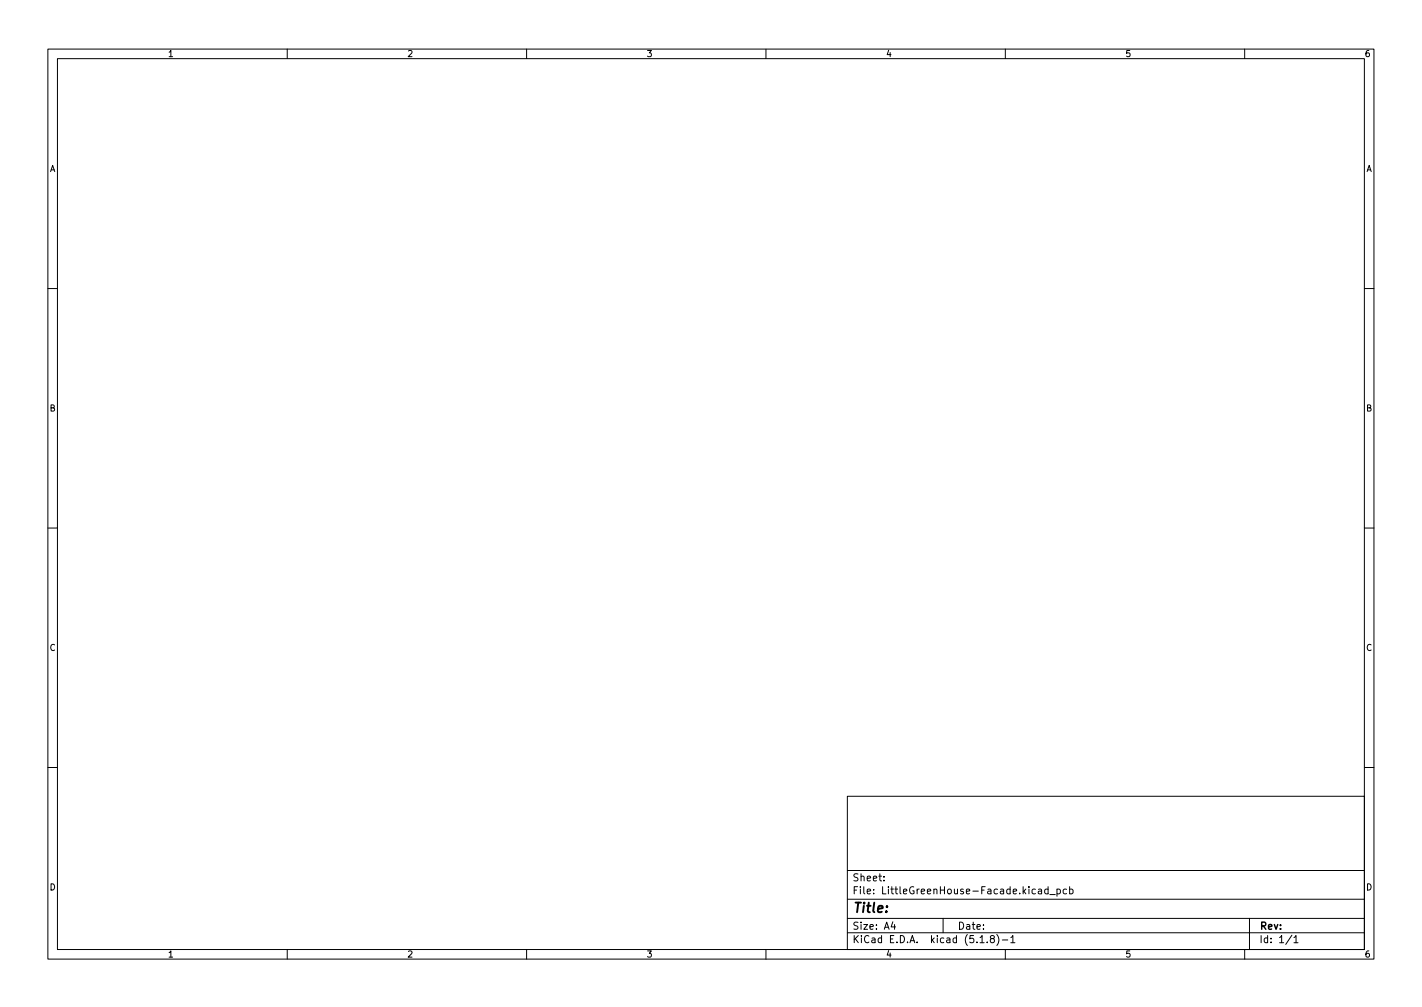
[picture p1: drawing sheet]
<svg xmlns="http://www.w3.org/2000/svg" width="297mm" height="210mm" viewBox="0 0 297 210" stroke-linecap="round" stroke-linejoin="round" font-family="sans-serif">
<defs><g id="words">
<text font-size="2.8" x="178" y="190.6">Title:</text>
<g font-size="2.1">
<text x="178" y="184">Sheet:</text>
<text x="178" y="186.7">File: LittleGreenHouse-Facade.kicad_pcb</text>
<text x="178" y="196.9">KiCad E.D.A. kicad (5.1.8)-1</text>
<text x="178" y="194.1">Size: A4</text>
<text x="200" y="194.1">Date:</text>
<text x="263" y="194.1">Rev:</text>
<text x="263" y="196.9">Id: 1/1</text>
</g>
<g font-size="1.8">
<text x="35" y="11.9">1</text>
<text x="85" y="11.9">2</text>
<text x="135" y="11.9">3</text>
<text x="185" y="11.9">4</text>
<text x="235" y="11.9">5</text>
<text x="285" y="11.9">6</text>
<text x="10.3" y="35.9">A</text>
<text x="285.3" y="35.9">A</text>
<text x="10.3" y="85.9">B</text>
<text x="285.3" y="85.9">B</text>
<text x="10.3" y="135.9">C</text>
<text x="285.3" y="135.9">C</text>
<text x="10.3" y="185.9">D</text>
<text x="285.3" y="185.9">D</text>
<text x="35" y="199.9">1</text>
<text x="85" y="199.9">2</text>
<text x="135" y="199.9">3</text>
<text x="185" y="199.9">4</text>
<text x="235" y="199.9">5</text>
<text x="285" y="199.9">6</text>
</g>
</g></defs>
<g fill="none" stroke="#000" stroke-width=".21">
<path d="M10 10.2h277v190.1h-277zM12 12.2h273v186.1h-273zM60 10.2v2M110 10.2v2M160 10.2v2M210 10.2v2M260 10.2v2M10 60.2h2M285 60.2h2M10 110.2h2M285 110.2h2M10 160.2h2"/>
<path d="M177 166.3h108v32h-108zM285 160.2h2M60 198.3v2M110 198.3v2M160 198.3v2M177 194.8h108M177 191.8h108M177 187.8h108M177 181.8h108M184.6 183.8v.1M184.6 183v.1M186.5 192.5l-.4 1h1"/>
<path d="M186.9 193v1M197 191.8v3M204.7 195.8l.4-.5v1.5M204.7 196.8h.9M206.2 196.7v.1M207.1 196l-.2-.3v-.2l.2-.2 .5 .1 .1 .2-.1 .2-.6 .2-.1 .3v.4l.2 .1h.3l.3-.3v-.2l-.3-.3M208.2 195.1a1.72 1.72 0 0 1 0 2.3M209.4 196.3h1.1M210 198.3v2M211.1 195.8l.5-.5v1.5M211.1 196.8h.9M216.9 185.7h.6l.1 .9"/>
<path d="M217.6 186l-.5 .1-.2 .2 .2 .3h.5M218.9 185.7l-.4-.1-.3 .3 .2 .7h.5M218.9 185.1v1.5M219.3 186.8h1.1M220.8 185.7l.4-.1 .3 .3-.1 .7h-.6M220.8 185.6v1.5M222.8 185.7l-.4-.1-.3 .3 .1 .7h.6M223.4 185.7l.5-.1 .2 .3-.1 .7h-.6M223.4 185.1v1.5M260 198.3v2M261 191.8v6.5M269.9 195.3l-1.3 1.9"/>
<path d="M270.3 195.8l.4-.5v1.5M270.3 196.8h.8"/>
</g>
<use href="#words"/>
</svg>
